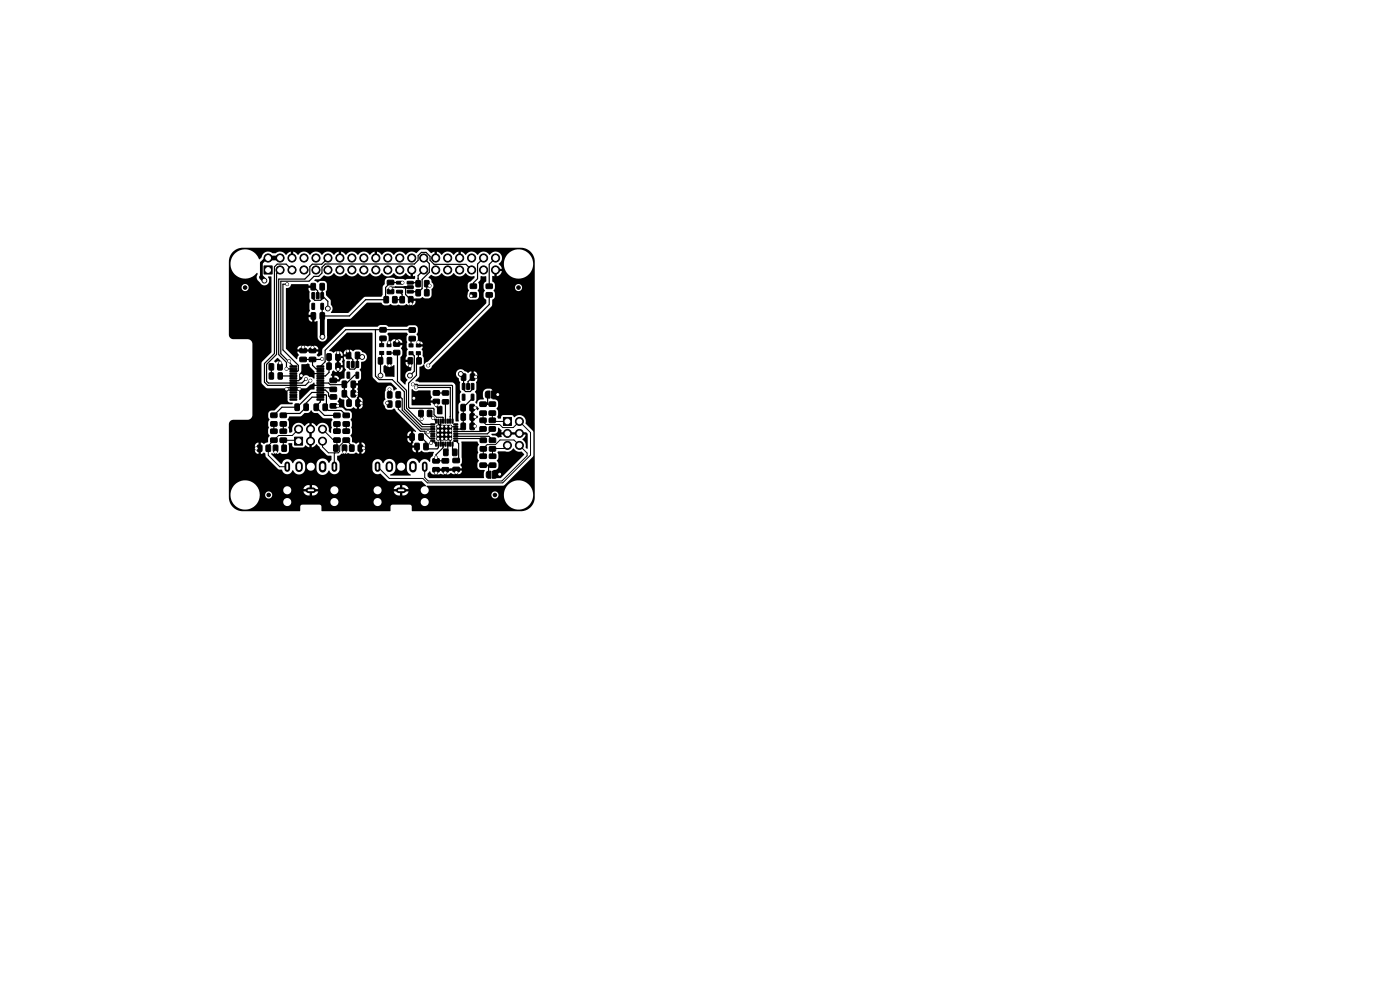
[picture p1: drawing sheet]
<svg xmlns="http://www.w3.org/2000/svg" width="297mm" height="210mm" viewBox="0 0 297 210" stroke-linecap="round" stroke-linejoin="round" font-family="sans-serif">
<g fill="#000" stroke="#000" stroke-width=".21">
<path d="M56 56.4h1.7v1.7h-1.7zM88.3 59.5h.7l.2 .1v1l-.1 .3h-.6l-.3-.2zM90.1 59.5h.7l.2 .1v1l-.1 .3h-.6l-.3-.2zM57.1 77.2l.7-.1 .3 .2v1l-.2 .2h-.6l-.2-.1zM57.2 79.1h.6l.2 .1 .1 1-.2 .2-.6 .1-.2-.2zM59 77.2l.7-.1 .2 .2v1l-.1 .2h-.7l-.2-.1zM59 79.1h.7l.2 .1v1l-.1 .2-.6 .1-.2-.2zM61.5 77.6h1.4l.1 .2-1.4 .1zM61.5 78.1h1.4l.1 .2-1.4 .1zM61.5 78.6h1.4l.1 .2-1.4 .1zM61.5 79.1h1.4l.1 .2-1.4 .1zM61.5 79.6h1.4l.1 .2-1.4 .1z"/>
<path d="M63.6 75.8h1.3l.1 .2v.6l-.2 .2-1.1-.1-.1-.2zM63.6 73.9h1.3l.1 .2v.6l-.2 .2-1.1-.1-.1-.2zM65.6 75.8h1.3l.1 .2v.6l-.2 .2-1.1-.1-.1-.2zM65.6 73.9h1.3l.1 .2v.6l-.2 .2-1.1-.1-.1-.2zM66.2 62.1h.5v1.3l-.5-.1zM66.2 64.4h.5v1.2h-.5zM66 60.2l.7-.1 .2 .1v1.1l-.1 .2h-.6l-.2-.1zM66 66.4l.7-.1 .3 .2v1l-.2 .2-.6 .1-.2-.2zM67.1 62.1h.6l-.1 1.3-.5-.1zM68.1 62.1h.5v1.3l-.5-.1zM68.1 64.4h.5v1.2h-.5zM67.2 79.6h1.4l.1 .2-1.4 .1z"/>
<path d="M67.2 79.1h1.4l.1 .2-1.4 .1zM67.2 78.6h1.4l.1 .2-1.4 .1zM67.2 78.1h1.4l.1 .2-1.4 .1zM67.2 77.6h1.4l.1 .2-1.4 .1zM67.9 60.2l.7-.1 .2 .1v1.1l-.1 .2h-.6l-.2-.1zM67.9 66.4l.7-.1 .3 .2v1l-.2 .2-.6 .1-.2-.2zM69.4 77h.6l.3 .1v1.1l-.2 .2h-.5l-.3-.1zM69.4 75.1l.6-.1 .3 .2v1l-.2 .2-.5 .1-.3-.2zM71.3 77h.6l.3 .1v1.1l-.2 .2h-.5l-.3-.1zM71.3 75.1l.6-.1 .3 .2v1l-.2 .2-.5 .1-.3-.2zM73.6 76.7h.6l-.1 1.3-.5-.1zM73.6 79h.6l-.1 1.2h-.5z"/>
<path d="M73.5 74.7h.7l.2 .1v1.1l-.1 .2h-.6l-.2-.1zM74.6 76.7h.5v1.3l-.5-.1zM75.5 76.7h.6l-.1 1.3-.5-.1zM75.5 79h.6l-.1 1.2h-.5zM75.4 74.7h.7l.2 .1v1.1l-.1 .2h-.6l-.2-.1zM80.3 75.9l.7-.1 .2 .2v1l-.1 .2-.6 .1-.3-.2zM80.6 71.3h1.2l.1 .2v.6l-.2 .2h-1l-.2-.3zM80.6 69.5h1.2l.1 .2v.6l-.2 .2h-1l-.2-.3zM80.5 72.9h.9v.7h-.9zM80.5 74.6h.9v.6h-.9zM81.5 62.9h.7l.2 .1 .1 1-.2 .3h-.6l-.3-.2zM82.2 75.9l.7-.1 .2 .2v1l-.1 .2-.6 .1-.3-.2z"/>
<path d="M82.2 61.4l1.2-.1 .2 .3v.6l-.3 .1h-1l-.2-.2zM82.2 59.5l1.2-.1 .2 .3v.6l-.3 .1h-1l-.2-.2zM82.1 74.6h.8v.6h-.8zM82.1 72.9h.8v.7h-.8zM83.3 62.9h.7l.3 .1v1l-.2 .3h-.6l-.2-.2zM83.5 74.4l1.2-.1 .1 .2v.7l-.2 .1h-1l-.1-.2zM83.5 72.5h1.2l.1 .2v.6l-.2 .2h-1l-.1-.3zM84.9 62.9h.7l.2 .1v1l-.1 .3h-.6l-.3-.2zM84.1 59.7h1.2l.1 .5-1.2 .1zM84.1 61.6h1.2l.1 .5-1.2 .1zM86.7 62.9h.7l.2 .1 .1 1-.2 .3h-.6l-.3-.2zM86.8 71.4l1.2-.1 .1 .3v.6l-.2 .1h-1l-.2-.2z"/>
<path d="M86.8 69.6l1.2-.1 .1 .2v.7l-.2 .1h-1l-.2-.2zM86.6 75.9h.7l.3 .1v1l-.2 .2-.6 .1-.2-.2zM86.8 73h.8v.6h-.8zM86.8 74.6h.8v.7h-.8zM86.4 61.6h1.2l.1 .5-1.2 .1zM86.4 60.7l1.2-.1 .1 .5-1.2 .1zM86.4 59.7h1.2l.1 .5-1.2 .1zM88.3 61.5l.7-.1 .2 .2v1l-.1 .2h-.6l-.3-.2zM88.3 74.6h.9v.7h-.9zM88.3 73h.9v.6h-.9zM88.4 75.9h.7l.3 .1v1l-.2 .2-.6 .1-.2-.2zM90.1 61.5l.7-.1 .2 .2v1l-.1 .2h-.6l-.3-.2z"/>
<path d="M97.9 79.3h.7l.2 .1 .1 1.1-.2 .2h-.6l-.2-.1zM99.8 79.3h.7l.2 .1 .1 1.1-.2 .2h-.6l-.2-.1zM99.8 62.1l1.2-.1 .1 .3v.6l-.2 .2-1-.1-.2-.2zM99.8 60.3l1.2-.1 .1 .3v.6l-.2 .1h-1l-.2-.2zM103.2 62.1h1.1l.2 .2v.6l-.3 .2-1-.1-.1-.2zM103.2 60.3l1.1-.1 .2 .3v.6l-.3 .1h-1l-.1-.2zM54.6 94.5l.7-.1 .3 .1v1l-.2 .3h-.6l-.2-.2zM56.5 94.5l.7-.1 .2 .1v1l-.1 .3h-.6l-.3-.2zM58 94.5l.7-.1 .3 .1v1l-.2 .3h-.6l-.2-.2zM57.5 87.7l1.1-.1 .2 .2v.7l-.2 .1h-1l-.2-.2zM57.5 89.5l1.1-.1 .2 .3v.6l-.2 .1h-1l-.2-.2zM57.4 91.1l1.3-.1 .1 .2v.6l-.2 .2h-1.1l-.1-.3z"/>
<path d="M57.4 93l1.3-.1 .1 .2v.6l-.2 .2h-1.1l-.1-.3zM59.8 94.5l.7-.1 .3 .1v1l-.2 .3h-.6l-.2-.2zM59.5 87.7l1.1-.1 .2 .2v.7l-.3 .1h-.9l-.2-.2zM59.5 89.5l1.1-.1 .2 .3v.6l-.3 .1h-.9l-.2-.2zM59.4 91.1l1.3-.1 .1 .2v.6l-.2 .2h-1.1l-.1-.3zM59.4 93l1.3-.1 .1 .2v.6l-.2 .2h-1.1l-.1-.3zM62.5 92.7h1.7v1.7h-1.7zM62.6 85.7h.7l.2 .1v1.1l-.1 .2h-.6l-.2-.1zM61.5 80.1h1.4l.1 .2-1.4 .1zM61.5 80.6h1.4l.1 .2-1.4 .1zM61.5 81.1h1.4l.1 .2-1.4 .1zM61.5 81.6h1.4l.1 .2-1.4 .1z"/>
<path d="M61.5 82.1h1.4l.1 .2-1.4 .1zM61.5 82.6h1.4l.1 .2-1.4 .1zM61.5 83.1h1.4l.1 .2-1.4 .1zM61.5 83.6h1.4l.1 .2-1.4 .1zM61.5 84.1h1.4l.1 .2-1.4 .1zM61.5 84.6h1.4l.1 .2-1.4 .1zM64.5 85.7h.7l.2 .1v1.1l-.1 .2h-.6l-.2-.1zM66.7 85.7h.6l.3 .1v1.1l-.2 .2h-.6l-.2-.1zM67.2 84.6h1.4l.1 .2-1.4 .1zM67.2 84.1h1.4l.1 .2-1.4 .1zM67.2 83.6h1.4l.1 .2-1.4 .1zM67.2 83.1h1.4l.1 .2-1.4 .1z"/>
<path d="M67.2 82.6h1.4l.1 .2-1.4 .1zM67.2 82.1h1.4l.1 .2-1.4 .1zM67.2 81.6h1.4l.1 .2-1.4 .1zM67.2 81.1h1.4l.1 .2-1.4 .1zM67.2 80.6h1.4l.1 .2-1.4 .1zM67.2 80.1h1.4l.1 .2-1.4 .1zM68.6 85.7h.6l.3 .1v1.1l-.2 .2h-.6l-.2-.1zM70.1 85.7l1.2-.1 .2 .3-.1 .5-.2 .2h-1l-.2-.2zM70.1 83.8l1.2-.1 .2 .3-.1 .5-.2 .2h-1l-.2-.2zM70 80.3l1.3-.1 .1 .3v.5l-.2 .2h-1.1l-.1-.2zM70 82.2l1.3-.1 .1 .3v.5l-.2 .2h-1.1l-.1-.2zM70.8 94.4h.7l.3 .1v1l-.2 .2-.6 .1-.2-.2z"/>
<path d="M70.8 87.7l1.2-.1 .2 .3v.6l-.3 .1h-1l-.1-.2zM70.8 89.5l1.2-.1 .2 .3v.6l-.3 .2-1-.1-.1-.2zM70.8 91h1.2l.2 .2v.6l-.3 .2-1-.1-.2-.2zM70.8 92.9h1.2l.2 .2v.6l-.3 .2-1-.1-.2-.2zM72.6 80.9l.7-.1 .2 .2v1l-.1 .2-.6 .1-.2-.2zM72.6 82.9l.7-.1 .2 .2v1l-.1 .2-.6 .1-.2-.2zM73.6 84.8h.7l.2 .1 .1 1.1-.2 .2h-.6l-.2-.1zM72.6 94.4h.7l.3 .1v1l-.2 .2-.6 .1-.2-.2zM72.8 87.7l1.2-.1 .2 .3-.1 .6-.2 .1h-1l-.2-.2zM72.8 89.5l1.2-.1 .2 .3-.1 .6-.2 .2-1-.1-.2-.2zM72.8 91h1.2l.2 .2v.6l-.3 .2-1-.1-.2-.2zM72.8 92.9h1.2l.2 .2v.6l-.3 .2-1-.1-.2-.2z"/>
<path d="M74.5 80.9l.7-.1 .2 .2v1l-.1 .2-.6 .1-.2-.2zM74.5 82.9l.7-.1 .2 .2v1l-.1 .2-.6 .1-.2-.2zM74.2 94.4h.7l.2 .1v1l-.1 .2-.6 .1-.3-.2zM75.5 84.8h.7l.2 .1 .1 1.1-.2 .2h-.6l-.2-.1zM76 94.4h.7l.2 .1 .1 1-.2 .2-.6 .1-.2-.2zM82.2 85.1l.7-.1 .3 .2v1l-.2 .2h-.6l-.2-.1zM82.2 83.1h.7l.3 .1v1l-.2 .3h-.6l-.2-.2zM84.1 85.1l.7-.1 .2 .2v1l-.1 .2h-.7l-.2-.1zM84.1 83.1h.7l.2 .1v1l-.1 .3h-.7l-.2-.2zM87 92.1l.7-.1 .2 .1v1.1l-.1 .2h-.6l-.3-.1zM88 94.1l.7-.1 .3 .1v1.1l-.2 .2h-.6l-.2-.1zM88.9 92.1l.7-.1 .2 .1v1.1l-.1 .2h-.6l-.3-.1z"/>
<path d="M88.9 87.1l.7-.1 .2 .2v1l-.1 .2h-.7l-.2-.2zM89.9 94.1l.7-.1 .3 .1v1.1l-.2 .2h-.6l-.2-.1zM91.4 89.9h.8v.2h-.8zM91.4 90.4h.8v.2h-.8zM91.4 90.9h.8v.2h-.8zM91.4 91.4h.8v.2h-.8zM91.4 91.9h.8v.2h-.8zM91.4 92.4h.8v.2h-.8zM91.4 92.9h.8v.2h-.8zM91.4 93.4h.8v.2h-.8zM90.7 87.1l.7-.1 .2 .2v1l-.1 .2h-.6l-.3-.2zM91.8 97.3h1.3l.1 .2v.6l-.2 .2-1.1-.1-.1-.2z"/>
<path d="M91.9 84.7h1.2l.2 .2-.1 .6-.2 .2h-1l-.1-.3zM91.9 82.9h1.2l.2 .2-.1 .6-.2 .2h-1l-.1-.3zM92.4 93.8h.2v.8h-.2zM92.4 88.9h.2v.9l-.2-.1zM92.9 93.8h.2v.8h-.2zM92.9 88.9h.2v.9l-.2-.1zM93.4 93.8h.2v.8h-.2zM93.4 88.9h.2v.9l-.2-.1zM93.9 93.8h.2v.8h-.2zM93.9 88.9h.2v.9l-.2-.1zM93.8 97.3h1.2l.2 .2v.6l-.2 .2-1.1-.1-.2-.2zM94.4 93.8h.2v.8h-.2z"/>
<path d="M94.4 88.9h.2v.9l-.2-.1zM94.9 93.8h.2v.8h-.2zM94.9 88.9h.2v.9l-.2-.1zM93.9 82.9h1.2l.1 .2v.6l-.2 .2-1-.1-.2-.2zM93.9 84.8h1.2l.1 .2v.6l-.2 .1h-1l-.2-.2zM94.1 95.3l.7-.1 .3 .2v1l-.2 .3h-.6l-.2-.2zM95.4 93.8h.2v.8h-.2zM95.4 88.9h.2v.9l-.2-.1zM92.7 90.2h3.1v3.1h-3.1zM95.9 93.8h.2v.8h-.2zM95.9 88.9h.2v.9l-.2-.1zM96.1 97.3l1.2-.1 .2 .2v.6l-.3 .2h-1l-.2-.3z"/>
<path d="M96.3 93.4h.8v.2h-.8zM96.3 92.9h.8v.2h-.8zM96.3 92.4h.8v.2h-.8zM96.3 91.9h.8v.2h-.8zM96.3 91.4h.8v.2h-.8zM96.3 90.9h.8v.2h-.8zM96.3 90.4h.8v.2h-.8zM96.3 89.9h.8v.2h-.8zM96 95.3l.7-.1 .3 .2v1l-.2 .3h-.6l-.2-.2zM97.8 89.8l.7-.1 .3 .2v1l-.2 .3h-.6l-.2-.2zM97.8 87.8l.7-.1 .3 .2v1l-.2 .3h-.6l-.2-.2zM98.1 81.4h.5v1.2h-.5z"/>
<path d="M98.1 83.6l.5 .1v1.2l-.5-.1zM97.8 85.8h.7l.2 .1v1.1l-.1 .2h-.6l-.2-.2zM99 81.4h.6l-.1 1.2h-.5zM99.7 89.8l.7-.1 .3 .2v1l-.2 .3h-.6l-.2-.2zM99.7 87.8l.7-.1 .3 .2v1l-.2 .3h-.6l-.2-.2zM100 81.4h.5v1.2h-.5zM100 83.6l.5 .1v1.2l-.5-.1zM99.7 85.8h.7l.2 .1v1.1l-.1 .2h-.6l-.2-.2zM101.8 87.2h1.3l.1 .2v.6l-.2 .1h-1.1l-.1-.2zM101.8 85.3h1.3l.1 .2v.6l-.2 .1h-1.1l-.1-.2zM101.8 90.6l1.2-.1 .2 .2v.6l-.3 .2h-1l-.1-.2zM101.8 88.7h1.2l.2 .2v.6l-.3 .2h-1l-.1-.3z"/>
<path d="M101.8 96.4l1.3-.1 .1 .2v.6l-.2 .2h-1.1l-.1-.3zM101.8 98.3l1.3-.1 .1 .2v.6l-.2 .2h-1.1l-.1-.3zM101.9 93l1.2-.1 .1 .2v.7l-.2 .1h-1l-.2-.2zM101.9 94.8l1.2-.1 .1 .3v.6l-.2 .1h-1l-.2-.2zM103.1 83.1l.3-.1h.5v1.5l-.5-.1-.3-.1zM103.8 87.2l1.2-.1 .2 .3-.1 .6-.2 .1h-1l-.2-.2zM103.8 85.3l1.2-.1 .2 .3-.1 .6-.2 .1h-1l-.2-.2zM103.8 90.6l1.2-.1 .1 .2v.6l-.2 .2h-1l-.2-.2zM103.8 88.7h1.2l.1 .2v.6l-.2 .2h-1l-.2-.3zM104.3 83h.6l.3 .3v.7l-.3 .4-.6 .1zM104.4 100h.7l.3 .3v.7l-.3 .4-.7 .1zM103.8 93l1.2-.1 .2 .2v.7l-.3 .1h-1l-.1-.2z"/>
<path d="M103.8 94.8l1.2-.1 .2 .3v.6l-.3 .1h-1l-.1-.2zM103.8 96.4l1.3-.1 .1 .2v.6l-.2 .2h-1.1l-.1-.3zM103.8 98.3l1.3-.1 .1 .2v.6l-.2 .2h-1.1l-.1-.3zM106.8 88.6h1.7v1.7h-1.7zM91.8 99.2h1.3l.1 .2v.6l-.2 .2-1.1-.1-.1-.2zM93.8 99.2h1.2l.2 .2v.6l-.2 .2-1.1-.1-.2-.2zM96.1 99.2l1.2-.1 .2 .2v.6l-.3 .2h-1l-.2-.3zM103.3 100.1l.8-.1v1.5l-.6-.1-.3-.3v-.7z"/>
<circle cx="56.1" cy="59.5" r=".5"/>
<circle cx="56.9" cy="54.7" r=".86"/>
<circle cx="59.4" cy="54.7" r=".86"/>
<circle cx="59.4" cy="57.3" r=".86"/>
<circle cx="62" cy="57.3" r=".86"/>
<circle cx="62" cy="54.7" r=".86"/>
<circle cx="64.5" cy="54.7" r=".86"/>
<circle cx="64.5" cy="57.3" r=".86"/>
<circle cx="67" cy="57.3" r=".86"/>
<circle cx="67" cy="54.7" r=".86"/>
<circle cx="69.6" cy="57.3" r=".86"/>
<circle cx="69.6" cy="54.7" r=".86"/>
<circle cx="72.1" cy="57.3" r=".86"/>
<circle cx="72.1" cy="54.7" r=".86"/>
<circle cx="74.7" cy="57.3" r=".86"/>
<circle cx="74.7" cy="54.7" r=".86"/>
<circle cx="77.2" cy="57.3" r=".86"/>
<circle cx="77.2" cy="54.7" r=".86"/>
<circle cx="79.7" cy="57.3" r=".86"/>
<circle cx="79.7" cy="54.7" r=".86"/>
<circle cx="82.3" cy="54.7" r=".86"/>
<circle cx="82.3" cy="57.3" r=".86"/>
<circle cx="84.8" cy="57.3" r=".86"/>
<circle cx="84.8" cy="54.7" r=".86"/>
<circle cx="85.4" cy="60" r=".3"/>
<circle cx="87.4" cy="57.3" r=".86"/>
<circle cx="87.4" cy="54.7" r=".86"/>
<circle cx="89.9" cy="57.3" r=".86"/>
<circle cx="89.9" cy="54.7" r=".86"/>
<circle cx="92.4" cy="57.3" r=".86"/>
<circle cx="92.4" cy="54.7" r=".86"/>
<circle cx="95" cy="54.7" r=".86"/>
<circle cx="95" cy="57.3" r=".86"/>
<circle cx="97.5" cy="57.3" r=".86"/>
<circle cx="97.5" cy="54.7" r=".86"/>
<circle cx="100.1" cy="57.3" r=".86"/>
<circle cx="100.1" cy="54.7" r=".86"/>
<circle cx="102.6" cy="54.7" r=".86"/>
<circle cx="102.6" cy="57.3" r=".86"/>
<circle cx="105.1" cy="54.7" r=".86"/>
<circle cx="105.1" cy="57.3" r=".86"/>
<circle cx="52" cy="61" r=".37"/>
<circle cx="59.4" cy="77" r=".3"/>
<circle cx="60.8" cy="78.3" r=".3"/>
<circle cx="60.9" cy="60.3" r=".3"/>
<circle cx="61.3" cy="76.6" r=".3"/>
<circle cx="63.9" cy="79.7" r=".3"/>
<circle cx="64.3" cy="73.6" r=".3"/>
<circle cx="66.3" cy="73.7" r=".3"/>
<circle cx="68.4" cy="76.1" r=".3"/>
<circle cx="68.4" cy="71.5" r=".5"/>
<circle cx="69.5" cy="65.5" r=".5"/>
<circle cx="71.7" cy="74.8" r=".3"/>
<circle cx="71.7" cy="78.4" r=".3"/>
<circle cx="73.8" cy="74.5" r=".3"/>
<circle cx="76.8" cy="75.7" r=".5"/>
<circle cx="80.7" cy="79.7" r=".5"/>
<circle cx="82.5" cy="72.7" r=".3"/>
<circle cx="82.6" cy="77.6" r=".3"/>
<circle cx="82.8" cy="61.2" r=".3"/>
<circle cx="84.2" cy="72.4" r=".3"/>
<circle cx="87" cy="79.7" r=".5"/>
<circle cx="87" cy="77.6" r=".3"/>
<circle cx="87.1" cy="64.4" r=".3"/>
<circle cx="88.8" cy="72.6" r=".3"/>
<circle cx="90.8" cy="77.5" r=".3"/>
<circle cx="91.1" cy="60.6" r=".3"/>
<circle cx="97.7" cy="79.3" r=".5"/>
<circle cx="99.9" cy="62.8" r=".3"/>
<circle cx="100.9" cy="80" r=".3"/>
<circle cx="110" cy="61" r=".38"/>
<circle cx="54.4" cy="95.1" r=".3"/>
<circle cx="58.4" cy="95.9" r=".3"/>
<circle cx="60.8" cy="82.5" r=".3"/>
<circle cx="63.3" cy="91" r=".85"/>
<circle cx="63.5" cy="82.5" r=".3"/>
<circle cx="64.9" cy="80.4" r=".3"/>
<circle cx="65.8" cy="80.7" r=".3"/>
<circle cx="65.9" cy="91" r=".85"/>
<circle cx="65.9" cy="93.6" r=".85"/>
<circle cx="68.4" cy="93.6" r=".85"/>
<circle cx="68.4" cy="91" r=".85"/>
<circle cx="71.6" cy="86.1" r=".3"/>
<circle cx="73.1" cy="95.9" r=".3"/>
<circle cx="75.7" cy="83.5" r=".3"/>
<circle cx="76.6" cy="85.5" r=".3"/>
<circle cx="77.1" cy="95.1" r=".3"/>
<circle cx="82.1" cy="85.5" r=".3"/>
<circle cx="82.6" cy="82.6" r=".3"/>
<circle cx="87.6" cy="81.5" r=".3"/>
<circle cx="87.8" cy="84.5" r=".3"/>
<circle cx="88.2" cy="82.2" r=".3"/>
<circle cx="89.4" cy="88.9" r=".3"/>
<circle cx="90.8" cy="91.7" r=".3"/>
<circle cx="91.4" cy="94" r=".3"/>
<circle cx="91.9" cy="88.7" r=".3"/>
<circle cx="92.5" cy="97.1" r=".3"/>
<circle cx="92.6" cy="85.9" r=".3"/>
<circle cx="93" cy="93.1" r=".25"/>
<circle cx="93" cy="92.2" r=".25"/>
<circle cx="93" cy="91.3" r=".25"/>
<circle cx="93" cy="90.5" r=".25"/>
<circle cx="93.8" cy="93.1" r=".25"/>
<circle cx="93.8" cy="92.2" r=".25"/>
<circle cx="93.8" cy="91.3" r=".25"/>
<circle cx="93.8" cy="90.5" r=".25"/>
<circle cx="94.7" cy="93.1" r=".25"/>
<circle cx="94.7" cy="92.2" r=".25"/>
<circle cx="94.7" cy="91.3" r=".25"/>
<circle cx="94.7" cy="90.5" r=".25"/>
<circle cx="95.5" cy="93.1" r=".25"/>
<circle cx="95.5" cy="92.2" r=".25"/>
<circle cx="95.6" cy="91.3" r=".25"/>
<circle cx="95.6" cy="90.5" r=".25"/>
<circle cx="100.7" cy="86.5" r=".3"/>
<circle cx="100.7" cy="88.4" r=".3"/>
<circle cx="100.7" cy="90.4" r=".3"/>
<circle cx="105.6" cy="83.7" r=".3"/>
<circle cx="107.6" cy="94.5" r=".85"/>
<circle cx="107.6" cy="91.9" r=".85"/>
<circle cx="110.2" cy="89.4" r=".85"/>
<circle cx="110.2" cy="94.5" r=".85"/>
<circle cx="110.2" cy="91.9" r=".85"/>
<circle cx="57" cy="105" r=".37"/>
<circle cx="92.5" cy="100.3" r=".3"/>
<circle cx="94.5" cy="100.3" r=".3"/>
<circle cx="96.8" cy="100.2" r=".3"/>
<circle cx="105" cy="105" r=".38"/>
<circle cx="106" cy="100.6" r=".3"/>
</g>
<path d="M60.9 98.5v1M70.9 98.5v1M80.1 98.5v1M90.1 98.5v1M65.4 104h1M84.6 104h1" fill="none" stroke="#000" stroke-width="1.2"/>
<path d="M63.4 98.7v.7M68.4 98.6v.9M82.6 98.7v.7M87.6 98.6v.9" fill="none" stroke="#000" stroke-width="1.6"/>
<g fill="none" stroke="#000" stroke-width=".25">
<path d="M59.4 57.3l-.7 .7v17.2l-2.2 2.1v3.6l.4 .4h7.2l.8-.9M61.9 57.3l-1.2-1.3h-1.9l-.6 .6v18.4l-2.1 2.1v4l.7 .7h8l1-1.1M69.6 54.7l-1.4 1.4h-1.9l-.6 .5v1.6l-1 1-5.6 .1v15.9l1.7 1.7v1.3M85.4 60l-2.6-.1-1 1.1v2.4l.1 .2h-4.3l-3.5 3.4h-5.7l-.1-2M89.9 57.3l-1.2 1.2v1.7l-.2-.2h-1.5M89.9 54.7l1.2 1.2v1.9l-1.5 1.5v1.9l-.9 .9-.2-.2h-1.5M100.1 57.3l-1.2-1.2h-6.8l-.9-.9v-.8l-.8-.9h-1l-.7 .7v1l-.8 .8h-18.9l-.7 .7v1.2l-.7 .7h-1l-1 1.1h-6v15.3l1.6 1.6h.1v.3l.9 .9M102.6 54.7l-1.3 1.3v3.1l-.9 .9v.7M105.1 54.7l-1.3 1.4v4.6M57.6 77.8v2M59.4 77v.8M59.4 77h.1"/>
<path d="M59.4 79.8h2.8M60.8 78.2v.1M60.8 78.3h1.4M60.9 60.3h-.9v13.9l3.3 3.3v1.1l-.2 .2h-.9M63.9 79.7v.5M64.3 73.6v.8M66.3 73.7h.1M66.3 73.7v.7M66.3 76.3v1.2l.8 .8h.9v.5M66.3 60.7l1.1 1v1M66.7 79.3h.1M66.7 79.3h1.3"/>
<path d="M68.3 62.7l1.2 1.2v1.6M68.3 60.8v2.6l-.3 .3h-1.2l-.3-.3v-.7M68.4 76.2l-4.1 .1M69.8 75.7v3.3l-.8 .8h-1M71.7 78.3v.1M71.7 74.8v.9M71.7 77.7v.6M71.7 74.8h.1M73.8 74.5l.2 .2v.7l.8 .9v1M75.8 79.6h-.6l-1.9 1.9h-.3M76.8 75.7l-.3-.3-.7 .1v2.2l-.6 .6h-1l-.3-.3v-.7M79.6 69.9v9.9l.8 .7h2.8l2.6 2.6v3.7l3.7 3.7h2.3"/>
<path d="M80.7 79.6h.1M81 74.9v1.5l-.3 .2v3.1M81 71.8v1.4M82.5 74.9h1.7l.1 .1v5.9l1.9 1.9v3.8l3.5 3.4h2.1M82.5 72.7v.5M82.5 72.7h.1M82.6 76.6v1M82.8 61.2h.1M82.8 61.2v.6M84.8 61.9l.5 .5v1.2h-1.5M86.4 60.9l-.4 .3v1.3l1.1 1.1v.8M87 60.9h-3.9l-.3 .3"/>
<path d="M87.1 76.6l-.1 1M87.1 64.4h.1M87.2 74.8l.7 .7v3.2l-.9 1M87.2 70l-13.9-.1-4.3 4.4v2.4l-1 1.1M87.2 71.8v1.4M88.7 74.8v1.7l.2 .1-.6 .6v2.4l-1.6 1.7v5.1l.2 .2h5l.2 .2v1.2l.5 .5h1.3l.1 .8M88.8 72.6l-.1 .6M90.5 62.1h.1M91.2 60.6h-.2l-.5-.4v1.9M97.7 79.3l.6 .6v2.8l.5 .4h.9l.5-.5v-.6M100.9 80h.1M103.8 62.6v2l-13 12.9"/>
<path d="M55.1 95.1h-.7M58.1 90v1.5M58.5 95.1l-.1 .8M60.1 90v1.5M60.8 82.5l.3-.2h2.4v.5h-2.5zM63.9 80.2h.1M63.9 80.2l-.5 .6h-1.2M66.7 81.8h.1M66.7 81.8h1.3M68 82.8h1l.7 .6v.6l.2 .2h.8M68 83.3h-1.8l-3.2 3.1h-3.2l-1.7 1.7M68 84.8v.5l-.9 .8v.3l1.7 1.7h2.7"/>
<path d="M68 83.8h1.1l.1 .1v2.2l-.2 .3 .7 .7h2.7l1 1M68 82.3h2.3l.4 .3M68 84.3h-1.8l-1.3 1.2v.9l-1.3 1.3h-3.1l-.4 .4M68 81.3h1.7l.3 .3 3-.1M70.7 86.1h.9M71.5 89.9v1.6M73 83.5l1 1.1v.9M73 81.5v1.7l.4 .3M73.1 95.1v.8M73.1 95.9h.1M73.4 89.9v1.6M73.5 84v.1"/>
<path d="M74.9 83.5h.7M75.6 83.5h.1M75.9 85.5h.7M76.5 95.1h.6M82.6 82.6l.1 1.2M84.5 83.8l.8 .8v2.4l4.1 4h2.4M84.5 85.7v1.1l4.7 4.7h1v.4l1 1.1h.6M87.6 81.5h.9l.2 .2h7.2l.1 .2v7.4M88.2 82.2h7.3M89.3 87.8v.9l.1 .2M89.3 92.7l1.1 1.1v.9l.5 .5h1.8l.3-.2v-.7M91.1 87.8l1.4 1.5"/>
<path d="M91.4 94l.4-.5 .7 .8M91.8 91.5h-.9l-.1 .2M91.9 88.7h.1M92.5 94.3h.1M92.6 85.2v.7M92.6 83.4h.1M92.6 83.4h1.9M93 89.3v.7l.5 .2v-.9M94.5 94.3h-.5v.7l-1.5 1.5v1.3h2M94.6 85.2l-.1 .2v3.9M94.7 92.2l.8 .8v1.3M95 94.3v1.2l-.4 .4"/>
<path d="M95.5 82.2h.1M95.5 82.2v7.1M95.5 88.3v.1M96 94.3v1.2l.5 .4M96.7 90.5h-1.2l-2 2v1.8M96.7 90v.5M96.7 93.5l.6 .6v3.1l-.5 .5M96.7 93h5.5l.3 .3M96.7 92.5l.1 .1M96.8 92.6h6.9l.8 .7M96.8 99.6v.6M100.1 86.5h.7"/>
<path d="M100.2 84.3v.2l-2 2 .1 4-.6 .5h-1M100.8 90.4l-.6 .1M100.8 88.4l-.6 .1M100.9 80h-.7l-.9 1v1M102.5 91.3l-.3 .2h-5.5M102.5 98.7h2M103.5 83.7l-.1 2M103.6 98.7v2M104.4 91l-1 1h-6.7M104.4 85.7h-1.9M104.7 83.7h.9M106 100.6l-1 .1"/>
</g>
<g fill="none" stroke="#000" stroke-width=".21">
<path d="M84.2 72.4v.7M63.3 91l-1.3 1.4h-2.9l-2.2 2.2v2l2.4 2.4h1.6M63.3 93.6l-.1-.2h-3.1v1.5M68.4 91l2.3 2.4h.8v1.4l-.2 .3M68.4 93.6v1.2l1.3 1.3h2.1l.3-.4v-1.1l1.2-1.2h.1l1.2 1.1v.6M70.9 93.5h.6M71.1 96.1l-.2 .1v2.8M92.5 99.7v.6M94.5 99.7v.6M102.5 89.4l.6 .7h2.9l.6 .6h2.3l1.3-1.3 2.3 2.4v4.7l-5.9 5.9h-15.9l-1-.9h-7.1l-2.5-2.5M102.5 87.9v1.5M102.5 89.4h.1"/>
<path d="M102.5 95.1l.8-.8h1.8l1-1h2.9l2.8 2.8v.6l-5.3 5.3h-15.7l-.7-.7v-2.3M102.5 95.2v1.6M104.4 87.9v1.3l.3 .2h3M104.5 95.2v1.6M107.7 94.5l-.7 .6h-2.5M94.5 100.3h.1"/>
</g>
<path d="M55.4 58.8l.7 .7M56.9 54.7h2.5M68.4 67v4.5" fill="none" stroke="#000" stroke-width="1"/>
<path d="M56.1 59.5h.1M56.5 54.7h.4" fill="none" stroke="#000" stroke-width=".5"/>
<path d="M56.5 54.7l-1.1 1.1v3" fill="none" stroke="#000" stroke-width=".6"/>
<g fill="#000">
<path d="M66.8 59.3l1.1-.1 .8-.8a1.71 1.71 0 0 0 2.2-.5 1.47 1.47 0 0 0 2.1 .4l.3-.4a1.58 1.58 0 0 0 2.6 0 1.47 1.47 0 0 0 2.2 .4l.3-.4a1.58 1.58 0 0 0 2.6 0 1.47 1.47 0 0 0 2.2 .4l.3-.4a1.58 1.58 0 0 0 2.6 0l.5 .5 .5 .2v-.9h.5v.9l.4-.1 .1 .6-.2 .1h-1.5l-.4 .2-.5-.2h-1.6l-.4-.3h-1.2a.74 .74 0 0 0-.7 .7v.7l-.4 .5v1.7l-.3 .4-3.6 .1-3.5 3.4-3.6-.1a1.2 1.2 0 0 0 0-1.7l-.1-1-.9-1-.1-.7 .3-.6-.1-1.1-.1-.3-.4-.3h-.8l-.6 .3-.7-.3zM60.7 61.1a1.11 1.11 0 0 0 1.1-.8h3.5l.1 .3h1v.5h-1l.3 .8v1.4l.3 .6-.3 .5-.1 1.2a.57 .57 0 0 1-.1 .8v.4h.9l.3 .3v1.2l.7-.1v3.3a1.01 1.01 0 0 0 1.2 .9 1.01 1.01 0 0 0 .8-1.2v-3.5l4.9-.1 3.5-3.4h3.1l.6 .6 1-.1a.48 .48 0 0 1 .8 .1l1.2-.2 1.1 .2 .6-.3 .5 .3h.7a.78 .78 0 0 0 .7-1h-.7v1h-.6l.1-1.1 .3-.4h1.9l.5-.3 .6 .3 1.1-.2 .2-.4v-1.3a.96 .96 0 0 0 .1-1.6 .93 .93 0 0 0-.7-.9l.6-.6a1.45 1.45 0 0 0 2.1-.3v-.1a1.58 1.58 0 0 0 2.7 0 1.49 1.49 0 0 0 1.9 .5l.5-.5a1.81 1.81 0 0 0 2 .7l-.1 .3-1.3 1.2v1.2a.48 .48 0 0 1-.1 .8v.3a.81 .81 0 0 0 .1 .9 .81 .81 0 0 0 .9 .3l.8-.1 .5-.2 .1-.4-.1-1.1a.46 .46 0 0 1 .1-.7v-.8l-.2-.4 .5-.6 .1-.7h1.1l.1 1-.6 .7 .1 1a.34 .34 0 0 1 .2 .4 .34 .34 0 0 1-.2 .3l-.1 1 .6 .6-.1 .8-12.3 12.3-.7 .5h-.2v-1.3l-.3-.4 .1-1-.3-.4 .3-.6h-.9l-.1-.2-.2-.1v-.2h1.2v-.2l-.3-.3h-.4v.5h-.5l.2-.9-.1-.8a.48 .48 0 0 1 0-.9v-1l-.6-.4h-1.2l-.5 .3h-3.9l-.6-.4-1.2 .1-.5 .3h-6.8l-.4 .2-4.4 4.4-.2 1.4-.6 .3h-.3l-.2-.2 .3-.8h-4.4l.3 .7-.5 .9-2.2-2.1h6.8a.79 .79 0 0 0-1-.7v.7h-.4v-.7h-.3a.75 .75 0 0 1-1 0h-.2v.7h-.6v-.7a.79 .79 0 0 0-.9 .7l-2.5-.2v-6.4h4.9a.74 .74 0 0 0 .7 .8v-1h-.7v.2h-4.9zM49.4 53.4a2.95 2.95 0 0 1 2.1-.8h59a2.95 2.95 0 0 1 2.9 2.9v50a2.95 2.95 0 0 1-2.9 2.9h-23l-.2-1.1-.3-.3-3.9 .1-.2 .2-.2 1.1h-14.4l-.1-1.1-.4-.3-3.8 .1-.3 .2-.1 1.1h-12.1a2.95 2.95 0 0 1-2.9-2.9v-.7h.3a3.1 3.1 0 0 0 2.3 3.2 3.1 3.1 0 0 0 3.6-1.6h5.3v.2a.85 .85 0 0 0 .9 .8 .85 .85 0 0 0 .8-1h8.3v.2a.85 .85 0 0 0 .9 .8 .85 .85 0 0 0 .8-1h7.4v.2a.85 .85 0 0 0 1 .8 .85 .85 0 0 0 .8-1h8.2v.2a.85 .85 0 0 0 1.4 .6 .85 .85 0 0 0 0-1.4 .85 .85 0 0 0-1.4 .6h-8.2l-.1-.1a.85 .85 0 0 0-.9-.7 .85 .85 0 0 0-.8 .8h-7.4v-.1a.85 .85 0 0 0-.9-.7 .85 .85 0 0 0-.8 .8h-8.3v-.1a.85 .85 0 0 0-.9-.7 .85 .85 0 0 0-.8 .8h-5.3l.3-1.3h1.1l.1 .1a.75 .75 0 0 0 1.2 .4 .75 .75 0 0 0-.2-1.3 .75 .75 0 0 0-1.1 .8h-1.1l-.2-1.2h5.2a.85 .85 0 0 0 .7 .9 .85 .85 0 0 0 1-.5h2.6a1.37 1.37 0 0 0 1.8 .8 1.14 1.14 0 0 0 1.3-.8h-1.3v.8h-.5v-.8h-3.9v-.3h3.4l.2 .2h1.1l.1-.3h3.5v.2a.85 .85 0 0 0 .9 .8 .85 .85 0 0 0 .8-1h7.4v.2a.85 .85 0 0 0 .8 .7 .85 .85 0 0 0 .9-.5h2.6a1.37 1.37 0 0 0 1.9 .8h18.8l.1 .1a.75 .75 0 0 0 .9 .5 .75 .75 0 0 0 .5-.9h1.2v.4a3.1 3.1 0 0 0 4.7 2.5 3.1 3.1 0 0 0 0-5.4 3.1 3.1 0 0 0-4.7 2.5h-1.2a.75 .75 0 0 0-.8-.5 .75 .75 0 0 0-.7 .8h-18.3a1.1 1.1 0 0 0 .8-.8h-1.3v.8h-.6v-.8h-3.9l.1-.3h3.4l.2 .2h1l.2-.2-.2-.2h-1l-.2 .2h-3.4l-.1-.2h5.8a1.14 1.14 0 0 0-1.3-.9v.9h-.6v-.9h-.3a1.1 1.1 0 0 0-1 .9h-2.6v-.2a.85 .85 0 0 0-1-.4 .85 .85 0 0 0-.7 .7h-7.4v-.1a.85 .85 0 0 0-.9-.7 .85 .85 0 0 0-.8 .8l-4.7-.1-.2 .2h-3.4v-.2h5.7a1.14 1.14 0 0 0-1.3-.9v.9h-.5v-.9h-.3a1.1 1.1 0 0 0-1 .9h-2.6l-.1-.2a.85 .85 0 0 0-.9-.4 .85 .85 0 0 0-.7 .7l-5.2-.1a3.1 3.1 0 0 0-3.4-1.9 3.1 3.1 0 0 0-2.6 2.9h-.3v-9.2h5.5l.3 .5 .4 .2v-1h-.7v.3h-5.5v-1h5.5v.2h.7v-.9a.74 .74 0 0 0-.7 .7h-5.5v-4.6a.95 .95 0 0 1 .9-.9l3.3-.1a1.04 1.04 0 0 0 .8-1l-.1-15.3-.3-.4-.4-.3-3.3-.1a.95 .95 0 0 1-.9-.9v-9.9h2.6a.75 .75 0 0 0 1.2 .5 .75 .75 0 0 0 0-1.2 .75 .75 0 0 0-1.2 .5v.2h-2.6v-5.3h.3a3.2 3.2 0 0 0 2.1 3.1 3.2 3.2 0 0 0 3.6-1v.3a.99 .99 0 0 0 .1 1.3l.5 .5a1.06 1.06 0 0 0 1.6 .3 1.06 1.06 0 0 0 .1-1.6l.6-.1 .1 .2v15.9l-2.1 2.2v4.2l.1 .4 1 .9h4.4l.2 .3-.2 .2v1.6a.65 .65 0 0 0 .5 .9h.6v.3l-2.5 .1-1.3 1.2-.7 .1a.74 .74 0 0 0-.7 .7l.1 .9a.48 .48 0 0 1-.1 .8l.2 1.2-.2 .4v.8l.3 .5-.3 .6-.1 .9-.8 .3-.7-.3v2.4l.8-.3 .2 .2 .1 .8 2.6 2.5 .8 .1a1.17 1.17 0 0 0 1.1 1 1.17 1.17 0 0 0 1.2-.9l.1 .1a1.3 1.3 0 0 0 1.4 .8 1.3 1.3 0 0 0 1.1-1.1v-.6h.4a.85 .85 0 0 0 1.1 .9 .85 .85 0 0 0 .3-1.4 .85 .85 0 0 0-1.4 .4v.1h-.4a1.35 1.35 0 0 0-1-1.5 1.35 1.35 0 0 0-1.6 .9 1.24 1.24 0 0 0-1.2-.9 1.24 1.24 0 0 0-1.2 1l-2.2-2.2 .2-.1 .5 .2v-1.1l.1-.1 .4 .1v1.1l.6-.3 .6 .3 1-.1 .4-.5-.1-1.5 .1-.2h.6l.1 .7 .4 .2h1.9l.5-.4 .8 .4v-.9h.5v.9l1.1-.7 2.1 2.3 1 .2v.9l-.5 .6a1.37 1.37 0 0 0-1.4-.9 1.37 1.37 0 0 0-1.3 1.1l.1 1.4a1.35 1.35 0 0 0 1.3 1 1.35 1.35 0 0 0 1.3-1 1.17 1.17 0 0 0 1.2 .8 1.17 1.17 0 0 0 1-1v-1.4l-.5-.7v-.7l.6-.3a.49 .49 0 0 1 .7-.2v-1.1l.2-.1h.3l.1 1.2a.74 .74 0 0 1 .9 0l.9-.1a.48 .48 0 0 1 .8 0l.7 .1a.77 .77 0 0 0 .8-1h-.8v1h-.6l.1-1.1h11.3a.74 .74 0 0 0 .7 .7v-.9h-.7v.2h-11.3v-.4h1.3v-.2a.74 .74 0 0 0-.8-.7v.9h-.5v-.9h-.3a.51 .51 0 0 1-.9 0l-.3-.1v-.6h11.7l.3 .6 .5 .1v-.9h-.8v.2h-11.7l-.1-.4-.3-.4 .2-.2h11.9v.3h.8v-1a.74 .74 0 0 0-.8 .7h-11.9l.2-1-.2-.5 .2-1.1-.2-.4a.46 .46 0 0 1 .1-.7v-.8l-.4-.5-.9-.1-.7-.6-1.9-.2 .1-.4h1.1l-.3-.8 .4-.7 1 .4 .1 1.3 .4 .6h1l.5-.3 .5 .3h.7a.79 .79 0 0 0 .7-.9h-.7v.9h-.5v-1.4h1.2v-.3a.74 .74 0 0 0-.7-.7v1h-.5v-1l.2-.2v-.3h-.9l-.1-.3-.2-.1v-.1h1.2v-.3a.75 .75 0 0 1 0-1v-.2h-.7v1.5h-.5v-1.7l.2-.1 .1-.2h.9v-.5l.7-.4v-1.4l-.3-.6 .3-.5v-1l.1-.2a1.04 1.04 0 0 0 1.1-1 1.04 1.04 0 0 0-1-1.1l-.5-.4h-.9l-.5 .3-.7-.3v1.1l-.2 .1-.1 .2-1 .1 .3 .7-.1 1.5 .3 .6-.3 .5-.1 1.3a1.09 1.09 0 0 0-1 .7h-1.2l-.4-.4v-.1h1.5a.78 .78 0 0 0-1-.8v.8h-.5v-.8l-.2-.1 .5-1 .6 .3h.7a.79 .79 0 0 0 .7-.9h-.8v.9h-.5l.1-1.4h1.2v-.3a.74 .74 0 0 1 0-1v-.2h-.8v1.5h-.4v-2h1.2l-.1-.6h.3v.3h.8v-1l-.5 .1-.3 .6h-.3l-.7-.4v1h-.4v-1l-.8 .3-.9-.4 3.8-3.8h5.4v9.3l1.2 1.2 2.8 .1 1.2 1.2-.7 .4a.87 .87 0 0 0-.8-1 .87 .87 0 0 0-.9 1.1l-.1 .4v1.1a.44 .44 0 0 1-.3 .7 1.08 1.08 0 0 0 .3 1.1 .74 .74 0 0 0 .7 .7h.7l.6-.2 .3 .5 4.2 4.2v.2l-.5-.1v2.4l-.2 .2v.4h.8l.4 .3v1.1l.7-.3 .6 .3h2l-.1 .7-.6 .6-.1 .8a1.26 1.26 0 0 0-1.2-.6 1.26 1.26 0 0 0-1 .8 1.37 1.37 0 0 0-1.5-.9 1.37 1.37 0 0 0-1.2 1.1l.1 1.5 .8 .8-.1 .2h-4.3v-.3l.5-.1 .4-.5 .2-1.1h.3v.2a.85 .85 0 0 0 1.4 .6 .85 .85 0 0 0 0-1.4 .85 .85 0 0 0-1.4 .6h-.3v-.4a1.35 1.35 0 0 0-1.2-1.1 1.35 1.35 0 0 0-1.4 .9 1.17 1.17 0 0 0-1.2-.9 1.17 1.17 0 0 0-1.1 1v1.4a1.23 1.23 0 0 0 1.8 .7l1.6 1.5 7 .1 1 .9-.1 .2a.86 .86 0 0 0-1 1 .86 .86 0 0 0 1.4 .4 .86 .86 0 0 0-.2-1.4l.1-.2h16.1l.3-.1 6.1-6.1 .1-5.1-1.7-1.8a1.44 1.44 0 0 0-.7-1.7 1.44 1.44 0 0 0-1.7 .3l-.5-.4-1.8-.1a.68 .68 0 0 0-.6 .8h-.5l-.2-.3 .2-1.3-.4-.5 .4-.6v-.8l-.5-.5-.8-.1-.1-2.1-.2-.1-.7-.1-.6 .3-.4 .7 .2 1.3-.7 .1a.81 .81 0 0 0-.7 .8h-.2a.49 .49 0 0 1 .1-.8l-.1-1.2-.3-.5 .3-.5v-1.5l.2-.5v-.3l-.9-.1-.3-.4h1.2a.78 .78 0 0 0-.7-1v1h-.5v-1l-.7 .3-.7-.3a1.05 1.05 0 0 0-1.6-.1 1.05 1.05 0 0 0 .3 1.6l.3 .8v1.5l.3 .5-.3 .5v1.3a.36 .36 0 0 1 .1 .4 .36 .36 0 0 1-.3 .2l-.2 .4 .1 1.2 .1 .4-.1 .4v1.4l-.6 .1-.1-7.8-.7-.5h-6.9l-.8-.2v-.2l.8-.9v-2l.5-.1 .4-.4 .1 .1a.82 .82 0 0 0 .7 .9 .82 .82 0 0 0 1-.7l12.6-12.6 .1-1.4 .6-.6-.2-1.2a.46 .46 0 0 1 .2-.7h4.2a.75 .75 0 0 0 1.2 .5 .75 .75 0 0 0 0-1.2 .75 .75 0 0 0-1.2 .5v.2h-4.2a1.14 1.14 0 0 0-.6-1.4v-1.1l.2-.1 .3 .1v-.9h.5v.9a1.35 1.35 0 0 0 1.1-1.1h-.9v-.5h.9l-.2-.4-.5-.6 .1-.2h1a3.1 3.1 0 0 0 4.4 3 3.1 3.1 0 0 0 .6-5.3 3.1 3.1 0 0 0-5 2v.3h-1a1.37 1.37 0 0 0 .2-2.1 1.37 1.37 0 0 0-2.1 .3l-.1 .1a1.5 1.5 0 0 0-2.5-.1v.1a1.5 1.5 0 0 0-2.5-.1h-.2l-.5-.4-.4-.2v.9h-.5v-.9l-.5 .2-.5 .5-.2-.1a1.37 1.37 0 0 0-2.3 0h-.2l-.5-.4-.4-.2v.9h-.5v-.9l-.8 .3-1-.8h-1.2l-.9 .8a1.54 1.54 0 0 0-2.2 .4l-.1-.1a1.37 1.37 0 0 0-2.4 0v.1a1.5 1.5 0 0 0-2.5-.1h-.2l-.5-.4-.4-.2v.9h-.5v-.9l-.5 .2-.5 .5-.2-.1a1.37 1.37 0 0 0-2.3 0v.1a1.5 1.5 0 0 0-2.5-.1h-.2l-.5-.4-.4-.2v.9h-.5v-.9l-.5 .2-.5 .5-.2-.1a1.37 1.37 0 0 0-2.3 0v.1a1.5 1.5 0 0 0-2.5-.1l-.1 .1a1.5 1.5 0 0 0-2.5-.1h-.2l-.4-.4-.5-.2v.9h-.5v-.9l-.5 .2-.5 .5-.1-.1a1.42 1.42 0 0 0-2.2-.3h-.6a1.39 1.39 0 0 0-2.3 .9l-.4 .4a3.2 3.2 0 0 0-3.5-2.1 3.2 3.2 0 0 0-2.7 2.9h-.3v-.4a2.98 2.98 0 0 1 .8-2zM58.8 75.9h.2l.6 .8v1.1h-.4l-.1-1.2-.3 .1a.32 .32 0 0 1-.4 .2 .32 .32 0 0 1-.2-.4zM64 77.3h.8a.48 .48 0 0 1 .6-.2 .48 .48 0 0 1 .3 .5l1 1.2 .2 .4-.2 1.1-.6-.3h-.4a.88 .88 0 0 0-.9-.4 .88 .88 0 0 0-.7 .7l-.3 .3h-.3v-1.3l.4-.5zM82.4 76.6h.5v1.2l.6-.4 .2 .1-.1 2.5-1.8-.1-.4-1v-1.2l.3-.3 .7 .4zM83.8 60.8l2.3-.1 .8 .1 .1 .1-1.3 .3-.4-.1h-1.4zM82.3 70.6h4a.34 .34 0 0 1 .2 .3 .34 .34 0 0 1-.2 .4v2.3l.2 .5-.2 .4v1l-.3 .8h.9l.4 .3v1.8l-.2 .2a1.14 1.14 0 0 0-1 .8 1.14 1.14 0 0 0 .3 1.2l-.5 1-1-1v-3.6h1.1a.74 .74 0 0 0 .8 .8v-1h-.8v.2h-1.1v-1.2l.4-.6v-.8a.59 .59 0 0 1 0-1l.1-.2h-1.2l-.3-.5h1.5a.77 .77 0 0 0-1-.7v.7h-.5v-.7h-.4l-.7 .4v.8h-.5l.2-1.7-.3-.6zM61.3 88.4l2.5-.1 .8-.7 .9-.1 .6-.5 .4 .5 .9 .1 1.1 1.1h1.8l.2 .2-.2 .6 .1 1.2-.2 1.1h-.2l-.2-.3a1.43 1.43 0 0 0-.8-1.7 1.43 1.43 0 0 0-1.9 .6l-.5-.5-.5-.2v.9h-.5v-.9l-.4 .2-.5 .5a1.6 1.6 0 0 0-2.1-.5 1.6 1.6 0 0 0-.6 1.6l-.3 .3-.4-.1-.2-1 .2-.5-.1-.9a.54 .54 0 0 1 .1-.8zM65.6 91.5h.5v1.6h-.5zM63.5 82.4h1.5l1.6-1.2h.1l.2 .5-.2 .9-.9 .2-2.2 2.1-.1-.1v-1.7l-.2-.4zM87.3 82.6l.1-.1a.93 .93 0 0 0 1.4 .3h2.5l.1 1.1a.48 .48 0 0 1 0 .9v.1l1.1 .1 .1 .2 .2 .1v.9l.7-.2 .3 .2v1.7h-.9l-.2-.1v-1.1l-.4-.6v-.7h-.9l.1 .5-.2 .1h-3.9z"/>
<path d="M93.1 90.4l.3 .2 .3-.2 .1 .2 .2-.2 .3 .2 .2-.2 .2 .2 .1-.2 .3 .2 .3-.2 .1 .2h.2l-.2 .3 .2 .3-.3 .2 .3 .1-.2 .3 .2 .3-.3 .1 .3 .2-.2 .2 .2 .3-.3 .1v.2l-.3-.2-.3 .2-.1-.3-.2 .3-.2-.2-.3 .2-.2-.3-.1 .3-.3-.2-.3 .2-.1-.3-.2 .1 .2-.4h1.8h-1.8l-.2-.3 .3-.1h.6l.1 .2 .2-.2h.5l.2 .2 .5-.2h-.4l-.1-.1-.5 .1-.4-.1-.5 .1-.5-.1 .2-.3h1.8h-1.8l-.2-.3 .3-.2h.6l.1 .2 .2-.2h.5l.2 .2 .5-.2h-.4l-.1-.1-.5 .1-.4-.1-.5 .1-.5-.1 .2-.3h1.8h-1.8l-.2-.2 .3-.1zM100.2 86.3l1-.1 .4 .5-.3 .3-.1-.3h-.8v1.5h.9l.1 .2-.2 .3h-.8v1.6l-.1 .2-.4-.2v-3.7l.2-.1zM91.1 100l.2 .1a.8 .8 0 0 0 1 .6h.7a.74 .74 0 0 1 1 0h.2v-.8h.5v.8l1-.4a2.34 2.34 0 0 0 2 .1l.3-.6h-1v.8h-.5v-.8l-3.8 .1v.8h-.4v-.9l.3-.4 5.4-.1-.3-.7 .3-.6-.1-4.3h3.3a.95 .95 0 0 1 .1 1.2l.2 1.1-.2 .4v.8l.3 .5-.3 .6v.7a.74 .74 0 0 0 .7 .7l.8 .1-.2 1.6h-11.5l-.4-.4v-.6zM104.3 92h.6a.86 .86 0 0 0 .7-1.2l.2-.1 .6 .6-.1 .4h.9v.5h-.9l.1 .5h-.4a.33 .33 0 0 1-.4 .1 .33 .33 0 0 1-.2-.3l-1-.1zM105.6 95.8l1.3-.1a1.69 1.69 0 0 0 2-.6l.1 .1a1.53 1.53 0 0 0 1.7 .6l.5 .7-4.9 4.9h-1.6v-1.7a.87 .87 0 0 0 1-.7v-.7l-.3-.6 .3-.5zM108.1 91.7h1.7v.5h-1.7zM110.6 91.7h1l.3 .3v3.1l-.1 .1a.57 .57 0 0 1-.3-.8l-.2-.6-.5-.6 .5-.6 .2-.4h-.9z"/>
</g>
<g fill="#fff" stroke="#fff" stroke-width=".21">
<circle cx="100.7" cy="88.4" r=".2"/>
<circle cx="92.5" cy="100.3" r=".2"/>
<circle cx="87.8" cy="84.5" r=".2"/>
<circle cx="77.1" cy="95.1" r=".2"/>
<circle cx="64.3" cy="73.6" r=".2"/>
<circle cx="82.6" cy="77.6" r=".2"/>
<circle cx="60.8" cy="82.5" r=".2"/>
<circle cx="73.1" cy="95.9" r=".2"/>
<circle cx="100.9" cy="80" r=".2"/>
<circle cx="82.8" cy="61.2" r=".2"/>
<circle cx="84.2" cy="72.4" r=".2"/>
<circle cx="92.6" cy="85.9" r=".2"/>
<circle cx="73.8" cy="74.5" r=".2"/>
<circle cx="87.1" cy="64.4" r=".2"/>
<circle cx="100.7" cy="86.5" r=".2"/>
<circle cx="88.8" cy="72.6" r=".2"/>
<circle cx="59.4" cy="77" r=".2"/>
<circle cx="106" cy="100.6" r=".2"/>
<circle cx="96.8" cy="100.2" r=".2"/>
<circle cx="75.6" cy="83.5" r=".2"/>
<circle cx="71.6" cy="86.1" r=".2"/>
<circle cx="63.5" cy="82.5" r=".2"/>
<circle cx="105.6" cy="83.7" r=".2"/>
<circle cx="71.7" cy="78.3" r=".2"/>
<circle cx="82.5" cy="72.7" r=".2"/>
<circle cx="66.3" cy="73.7" r=".2"/>
<circle cx="76.6" cy="85.5" r=".2"/>
<circle cx="58.5" cy="95.9" r=".2"/>
<circle cx="71.7" cy="74.8" r=".2"/>
<circle cx="94.5" cy="100.3" r=".2"/>
<circle cx="87" cy="77.6" r=".2"/>
<circle cx="100.7" cy="90.4" r=".2"/>
<circle cx="63.9" cy="79.7" r=".2"/>
<circle cx="54.4" cy="95.1" r=".2"/>
<circle cx="89.5" cy="88.9" r=".2"/>
<circle cx="92.5" cy="97.1" r=".2"/>
<circle cx="91.2" cy="60.6" r=".2"/>
<circle cx="87" cy="79.7" r=".3"/>
<circle cx="68.4" cy="76.2" r=".2"/>
<circle cx="80.7" cy="79.7" r=".3"/>
<circle cx="85.4" cy="60" r=".2"/>
<circle cx="68.4" cy="71.4" r=".3"/>
<circle cx="97.7" cy="79.3" r=".3"/>
<circle cx="69.5" cy="65.4" r=".3"/>
<circle cx="76.8" cy="75.7" r=".3"/>
<circle cx="56.1" cy="59.5" r=".3"/>
<circle cx="87.6" cy="81.5" r=".2"/>
<circle cx="64.9" cy="80.4" r=".2"/>
<circle cx="88.2" cy="82.2" r=".2"/>
<circle cx="65.8" cy="80.7" r=".2"/>
<circle cx="82.6" cy="82.6" r=".2"/>
<circle cx="60.8" cy="78.2" r=".2"/>
<circle cx="61.3" cy="76.6" r=".2"/>
<circle cx="82.1" cy="85.5" r=".2"/>
<circle cx="99.9" cy="62.8" r=".2"/>
<circle cx="60.9" cy="60.3" r=".2"/>
<circle cx="90.8" cy="77.5" r=".2"/>
<circle cx="90.8" cy="91.7" r=".2"/>
<circle cx="91.4" cy="94" r=".2"/>
<circle cx="91.9" cy="88.7" r=".2"/>
<circle cx="110" cy="56" r="1.38"/>
<circle cx="52" cy="56" r="1.37"/>
<circle cx="52" cy="105" r="1.37"/>
<circle cx="110" cy="105" r="1.38"/>
<circle cx="56.9" cy="57.3" r=".51"/>
<circle cx="56.9" cy="54.7" r=".51"/>
<circle cx="59.4" cy="57.3" r=".51"/>
<circle cx="59.4" cy="54.7" r=".51"/>
<circle cx="62" cy="57.3" r=".51"/>
<circle cx="62" cy="54.7" r=".51"/>
<circle cx="64.5" cy="57.3" r=".51"/>
<circle cx="64.5" cy="54.7" r=".51"/>
<circle cx="67" cy="57.3" r=".51"/>
<circle cx="67" cy="54.7" r=".51"/>
<circle cx="69.6" cy="57.3" r=".51"/>
<circle cx="69.6" cy="54.7" r=".51"/>
<circle cx="72.1" cy="57.3" r=".51"/>
<circle cx="72.1" cy="54.7" r=".51"/>
<circle cx="74.7" cy="57.3" r=".51"/>
<circle cx="74.7" cy="54.7" r=".51"/>
<circle cx="77.2" cy="57.3" r=".51"/>
<circle cx="77.2" cy="54.7" r=".51"/>
<circle cx="79.7" cy="57.3" r=".51"/>
<circle cx="79.7" cy="54.7" r=".51"/>
<circle cx="82.3" cy="57.3" r=".51"/>
<circle cx="82.3" cy="54.7" r=".51"/>
<circle cx="84.8" cy="57.3" r=".51"/>
<circle cx="84.8" cy="54.7" r=".51"/>
<circle cx="87.4" cy="57.3" r=".51"/>
<circle cx="87.4" cy="54.7" r=".51"/>
<circle cx="89.9" cy="57.3" r=".51"/>
<circle cx="89.9" cy="54.7" r=".51"/>
<circle cx="92.4" cy="57.3" r=".51"/>
<circle cx="92.4" cy="54.7" r=".51"/>
<circle cx="95" cy="57.3" r=".51"/>
<circle cx="95" cy="54.7" r=".51"/>
<circle cx="97.5" cy="57.3" r=".51"/>
<circle cx="97.5" cy="54.7" r=".51"/>
<circle cx="100.1" cy="57.3" r=".51"/>
<circle cx="100.1" cy="54.7" r=".51"/>
<circle cx="102.6" cy="57.3" r=".51"/>
<circle cx="102.6" cy="54.7" r=".51"/>
<circle cx="105.1" cy="57.3" r=".51"/>
<circle cx="105.1" cy="54.7" r=".51"/>
<circle cx="60.9" cy="104" r=".6"/>
<circle cx="60.9" cy="106.5" r=".6"/>
<circle cx="65.9" cy="99" r=".6"/>
<circle cx="70.9" cy="104" r=".6"/>
<circle cx="70.9" cy="106.5" r=".6"/>
<circle cx="92.9" cy="93.1" r=".15"/>
<circle cx="93.8" cy="93.1" r=".15"/>
<circle cx="94.7" cy="93.1" r=".15"/>
<circle cx="95.6" cy="93.1" r=".15"/>
<circle cx="92.9" cy="92.2" r=".15"/>
<circle cx="93.8" cy="92.2" r=".15"/>
<circle cx="94.7" cy="92.2" r=".15"/>
<circle cx="95.6" cy="92.2" r=".15"/>
<circle cx="92.9" cy="91.3" r=".15"/>
<circle cx="93.8" cy="91.3" r=".15"/>
<circle cx="94.7" cy="91.3" r=".15"/>
<circle cx="95.6" cy="91.3" r=".15"/>
<circle cx="92.9" cy="90.5" r=".15"/>
<circle cx="93.8" cy="90.5" r=".15"/>
<circle cx="94.7" cy="90.5" r=".15"/>
<circle cx="95.6" cy="90.5" r=".15"/>
<circle cx="80.1" cy="104" r=".6"/>
<circle cx="80.1" cy="106.5" r=".6"/>
<circle cx="85.1" cy="99" r=".6"/>
<circle cx="90.1" cy="104" r=".6"/>
<circle cx="90.1" cy="106.5" r=".6"/>
<circle cx="63.3" cy="93.6" r=".5"/>
<circle cx="63.3" cy="91" r=".5"/>
<circle cx="65.9" cy="93.6" r=".5"/>
<circle cx="65.9" cy="91" r=".5"/>
<circle cx="68.4" cy="93.6" r=".5"/>
<circle cx="68.4" cy="91" r=".5"/>
<circle cx="107.6" cy="89.4" r=".5"/>
<circle cx="110.2" cy="89.4" r=".5"/>
<circle cx="107.6" cy="91.9" r=".5"/>
<circle cx="110.2" cy="91.9" r=".5"/>
<circle cx="107.6" cy="94.5" r=".5"/>
<circle cx="110.2" cy="94.5" r=".5"/>
</g>
<path d="M60.9 98.5v1M70.9 98.5v1M80.1 98.5v1M90.1 98.5v1M65.4 104h1M84.6 104h1" fill="none" stroke="#fff" stroke-width=".4"/>
<path d="M63.4 98.7v.7M68.4 98.7v.7M82.6 98.7v.7M87.6 98.7v.7" fill="none" stroke="#fff" stroke-width=".8"/>
</svg>
